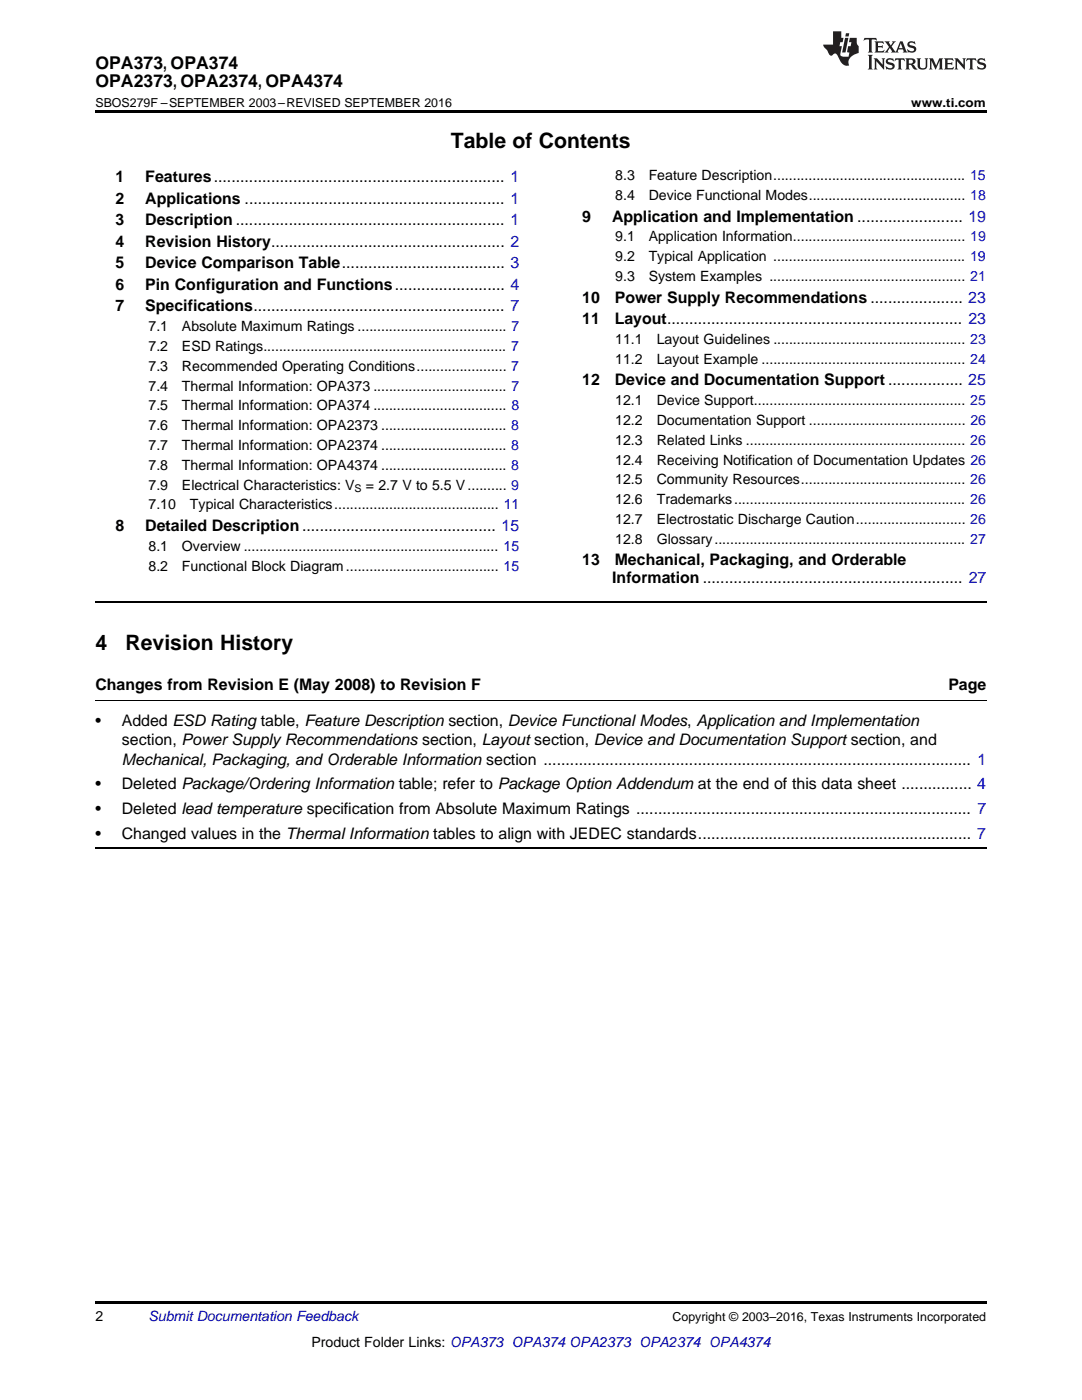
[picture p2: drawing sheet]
<svg xmlns="http://www.w3.org/2000/svg" width="216mm" height="279mm" viewBox="0 0 216 279" stroke-linecap="round" stroke-linejoin="round" font-family="sans-serif">
<defs><g id="words">
<g font-size="4.2">
<text x="90" y="29.6">Table of Contents</text>
<text x="19" y="129.6">4</text>
<text x="25" y="129.6">Revision History</text>
</g>
<g font-size="3.5">
<text x="19" y="13.8">OPA373, OPA374</text>
<text x="19" y="17.3">OPA2373, OPA2374, OPA4374</text>
</g>
<g font-size="3.2">
<text x="23" y="36.3">1</text>
<text x="23" y="40.6">2</text>
<text x="29" y="36.3">Features.................................................................. 1</text>
<text x="29" y="40.6">Applications ........................................................... 1</text>
<text x="23" y="44.9">3</text>
<text x="29" y="44.9">Description ............................................................. 1</text>
<text x="116.2" y="44.2">9</text>
<text x="122.1" y="44.2">Application and Implementation ........................ 19</text>
<text x="23" y="49.2">4</text>
<text x="23" y="53.6">5</text>
<text x="29" y="49.2">Revision History..................................................... 2</text>
<text x="29" y="53.6">Device Comparison Table..................................... 3</text>
<text x="23" y="57.9">6</text>
<text x="29" y="57.9">Pin Configuration and Functions......................... 4</text>
<text x="23" y="62.2">7</text>
<text x="29" y="62.2">Specifications......................................................... 7</text>
<text x="116.2" y="60.4">10</text>
<text x="116.2" y="64.7">11</text>
<text x="122.7" y="60.4">Power Supply Recommendations ..................... 23</text>
<text x="122.7" y="64.7">Layout................................................................... 23</text>
<text x="116.2" y="76.9">12</text>
<text x="122.7" y="76.9">Device and Documentation Support ................. 25</text>
<text x="23" y="106">8</text>
<text x="29" y="106">Detailed Description............................................ 15</text>
<text x="116.2" y="112.8">13</text>
<text x="122.7" y="112.8">Mechanical, Packaging, and Orderable</text>
<text x="122.2" y="116.3">Information ........................................................... 27</text>
<text x="19" y="137.8">Changes from Revision E (May 2008) to Revision F</text>
<text x="189.2" y="137.8">Page</text>
<text x="19" y="144.8">•</text>
<text x="24.3" y="144.8">Added ESD Rating table, Feature Description section, Device Functional Modes, Application and Implementation</text>
<text x="24.3" y="148.7">section, Power Supply Recommendations section, Layout section, Device and Documentation Support section, and</text>
<text x="24.3" y="152.6">Mechanical, Packaging, and Orderable Information section ................................................................................................. 1</text>
<text x="19" y="157.5">•</text>
<text x="24.3" y="157.5">Deleted Package/Ordering Information table; refer to Package Option Addendum at the end of this data sheet ................ 4</text>
<text x="19" y="162.5">•</text>
<text x="19" y="167.4">•</text>
<text x="24.3" y="162.5">Deleted lead temperature specification from Absolute Maximum Ratings ............................................................................ 7</text>
<text x="24.3" y="167.4">Changed values in the Thermal Information tables to align with JEDEC standards.............................................................. 7</text>
</g>
<g font-size="2.8">
<text x="122.8" y="36">8.3</text>
<text x="129.4" y="36">Feature Description................................................. 15</text>
<text x="122.8" y="39.9">8.4</text>
<text x="129.4" y="39.9">Device Functional Modes........................................ 18</text>
<text x="122.8" y="48.2">9.1</text>
<text x="122.8" y="52.1">9.2</text>
<text x="129.4" y="48.2">Application Information............................................ 19</text>
<text x="129.4" y="52.1">Typical Application ................................................. 19</text>
<text x="122.8" y="56.1">9.3</text>
<text x="129.4" y="56.1">System Examples .................................................. 21</text>
<text x="29.6" y="66.1">7.1</text>
<text x="29.6" y="70.1">7.2</text>
<text x="36.3" y="66.1">Absolute Maximum Ratings ...................................... 7</text>
<text x="36.3" y="70.1">ESD Ratings.............................................................. 7</text>
<text x="122.8" y="68.7">11.1</text>
<text x="131" y="68.7">Layout Guidelines ................................................. 23</text>
<text x="29.6" y="74">7.3</text>
<text x="29.6" y="78">7.4</text>
<text x="36.3" y="74">Recommended Operating Conditions....................... 7</text>
<text x="36.3" y="78">Thermal Information: OPA373 .................................. 7</text>
<text x="122.8" y="72.6">11.2</text>
<text x="131" y="72.6">Layout Example .................................................... 24</text>
<text x="29.6" y="81.9">7.5</text>
<text x="36.3" y="81.9">Thermal Information: OPA374 .................................. 8</text>
<text x="122.8" y="80.9">12.1</text>
<text x="131" y="80.9">Device Support...................................................... 25</text>
<text x="29.6" y="85.9">7.6</text>
<text x="29.6" y="89.8">7.7</text>
<text x="36.3" y="85.9">Thermal Information: OPA2373 ................................ 8</text>
<text x="36.3" y="89.8">Thermal Information: OPA2374 ................................ 8</text>
<text x="122.8" y="84.8">12.2</text>
<text x="122.8" y="88.8">12.3</text>
<text x="131" y="84.8">Documentation Support ........................................ 26</text>
<text x="131" y="88.8">Related Links ........................................................ 26</text>
<text x="29.6" y="93.8">7.8</text>
<text x="36.3" y="93.8">Thermal Information: OPA4374 ................................ 8</text>
<text x="122.8" y="92.7">12.4</text>
<text x="131" y="92.7">Receiving Notification of Documentation Updates 26</text>
<text x="29.6" y="97.7">7.9</text>
<text x="29.6" y="101.7">7.10</text>
<text x="36.3" y="97.7">Electrical Characteristics: V</text>
<text x="37.9" y="101.7">Typical Characteristics.......................................... 11</text>
<text x="73" y="97.7">= 2.7 V to 5.5 V.......... 9</text>
<text x="122.8" y="96.7">12.5</text>
<text x="122.8" y="100.6">12.6</text>
<text x="131" y="96.7">Community Resources.......................................... 26</text>
<text x="131" y="100.6">Trademarks........................................................... 26</text>
<text x="122.8" y="104.6">12.7</text>
<text x="131" y="104.6">Electrostatic Discharge Caution............................ 26</text>
<text x="29.6" y="109.9">8.1</text>
<text x="29.6" y="113.9">8.2</text>
<text x="36.3" y="109.9">Overview ................................................................. 15</text>
<text x="36.3" y="113.9">Functional Block Diagram....................................... 15</text>
<text x="122.8" y="108.5">12.8</text>
<text x="131" y="108.5">Glossary................................................................ 27</text>
<text x="19" y="263.6">2</text>
<text x="62.1" y="268.9">Product Folder Links: OPA373 OPA374 OPA2373 OPA2374 OPA4374</text>
</g>
<text font-size="2.8" fill="#0000c8" x="29.6" y="263.6">Submit Documentation Feedback</text>
<g font-size="2.5">
<text x="19" y="21.4">SBOS279F –SEPTEMBER 2003–REVISED SEPTEMBER 2016</text>
<text x="181.8" y="21.4">www.ti.com</text>
<text x="134.2" y="263.6">Copyright © 2003–2016, Texas Instruments Incorporated</text>
</g>
<text font-size="2.1" x="70.8" y="98.3">S</text>
</g></defs>
<path d="M19 22h177.8v.5h-177.8zM19 259.7h177.8v.5h-177.8z" fill="#000"/>
<path d="M19 120.1h177.8M19 169.3h177.8" fill="none" stroke="#000" stroke-width=".35"/>
<path d="M19 139.8h177.8" fill="none" stroke="#000" stroke-width=".2"/>
<g fill="#231f20">
<path d="M172.5 7.6l-.1 .5 .4-.2h.6v.1v2.1l-.2 .4h.9l-.2-.4v-2.1l.1-.1h.5l.5 .2-.2-.5zM174.5 8.3l.2 .3v1.5l-.2 .4h1.8l.2-.6a1.04 1.04 0 0 1-1.3 .2v-.7h.6l.3 .2v-.6l-.3 .2h-.6v-.6l.8-.1 .4 .3-.2-.5zM176.5 8.3l.9 1.1-.9 1.1h.8l-.2-.2 .4-.7 .5 .7-.2 .2h1.5l-.2-.2 .2-.4h.9l.1 .4-.2 .2h1l-.3-.3-.7-1.9h-.5l-.9 2-.8-1 .9-1h-.8l.1 .3-.4 .5-.3-.6 .1-.2zM179.7 8.6l.4 1h-.7zM181.3 8.4a.63 .63 0 0 0-.2 .7 .63 .63 0 0 0 .6 .4l.6 .2 .1 .2a.75 .75 0 0 1-.7 .4 .75 .75 0 0 1-.6-.5l.1 .7 .1-.1a1.11 1.11 0 0 0 1.5-.6 1.13 1.13 0 0 0-1.2-.8l-.1-.4a1.04 1.04 0 0 1 1.2 .2l-.2-.5-.2 .1-.4-.2zM173.2 10.9l.2 .4v2.2l-.2 .4h1l-.3-.4v-2.2l.3-.4zM174.3 11.6l.3 .4v1.5l-.3 .4h.8l-.2-.4v-1.3l1.5 1.7v-1.9l.2-.4h-.7l.2 .4v.9l-1.1-1.3zM177 11.8a.62 .62 0 0 0-.2 .7 .62 .62 0 0 0 .6 .4l.6 .1 .1 .3a.76 .76 0 0 1-.7 .3 .76 .76 0 0 1-.7-.4l.2 .7 .1-.1a1.11 1.11 0 0 0 1.5-.6 1.13 1.13 0 0 0-1.2-.8l-.1-.4a1.04 1.04 0 0 1 1.2 .2l-.2-.6-.2 .1-.5-.1zM178.7 11.6l-.2 .6a.61 .61 0 0 1 .8-.3v1.6l-.2 .4h.9l-.2-.4v-1.6a.63 .63 0 0 1 .7 .3l-.1-.6zM180.6 11.6l.3 .4v1.5l-.3 .4h1l-.2-.2-.1-.8 .6 .2a.76 .76 0 0 0 1.2 .7l-1-1a.58 .58 0 0 0 .6-.5 .58 .58 0 0 0-.5-.6zM181.4 11.9h.1a.45 .45 0 0 1 .5 .1 .45 .45 0 0 1 .1 .5l-.8 .2zM182.9 11.6l.2 .2a2.17 2.17 0 0 0 .3 1.9 .99 .99 0 0 0 1.6-.6v-1.1l.2-.4h-.7l.2 .2a1.92 1.92 0 0 1-.2 1.8 .6 .6 0 0 1-.9-.5v-1.1l.2-.4zM185.4 11.6l.2 .4v1.5l-.2 .4h.7l-.2-.4v-1.4l.8 1.8 .8-1.8v1.4l-.2 .4h.9l-.2-.4v-1.5l.2-.4h-.8l-.6 1.5-.6-1.5zM188.4 11.6l.2 .4v1.5l-.2 .4h1.8l.1-.6a1.04 1.04 0 0 1-1.2 .1v-.6h.5l.4 .2v-.6l-.4 .2h-.5v-.7h.8l.3 .3-.1-.6zM190.5 11.6l.2 .4v1.5l-.2 .4h.7l-.2-.4v-1.3l1.5 1.7v-1.9l.2-.4h-.7l.2 .4v.9l-1.1-1.3zM192.9 11.6l-.1 .6a.61 .61 0 0 1 .7-.3l.1 1.6-.3 .4h1l-.3-.4 .1-1.6a.63 .63 0 0 1 .7 .3l-.1-.6zM195.2 11.8a.62 .62 0 0 0-.2 .7 .62 .62 0 0 0 .6 .4l.6 .1 .1 .3a.76 .76 0 0 1-.7 .3 .76 .76 0 0 1-.6-.4l.1 .7 .1-.1a1.11 1.11 0 0 0 1.6-.6 1.13 1.13 0 0 0-1.3-.8l-.1-.4a1.04 1.04 0 0 1 1.2 .2l-.1-.6-.2 .1-.5-.1z"/>
<path d="M166.2 6.3v2.6h-1.9v.4l.8 .9a.91 .91 0 0 0 1 .8 .56 .56 0 0 1 .5-.3 .56 .56 0 0 1 .5 .3l.4 .8a1.53 1.53 0 0 0 1.9 1.2 1.54 1.54 0 0 1 1-2.1l.9-.3v-1.4a1.52 1.52 0 0 1-.4-1.6h-1.3l-.2 .8h.5l-.2 .8h-.5l-.1 1v.2l.4 .1-.2 .8a1.93 1.93 0 0 1-1.6-.3l.3-1.8h-.5l.2-.8h.4l.2-.8h-.4v-1.3zM168.6 7.6l-.6 2.9h.7l.6-2.9zM168.8 6.6l-.1 .7h.6l.2-.7z"/>
</g>
<use href="#words"/>
</svg>
